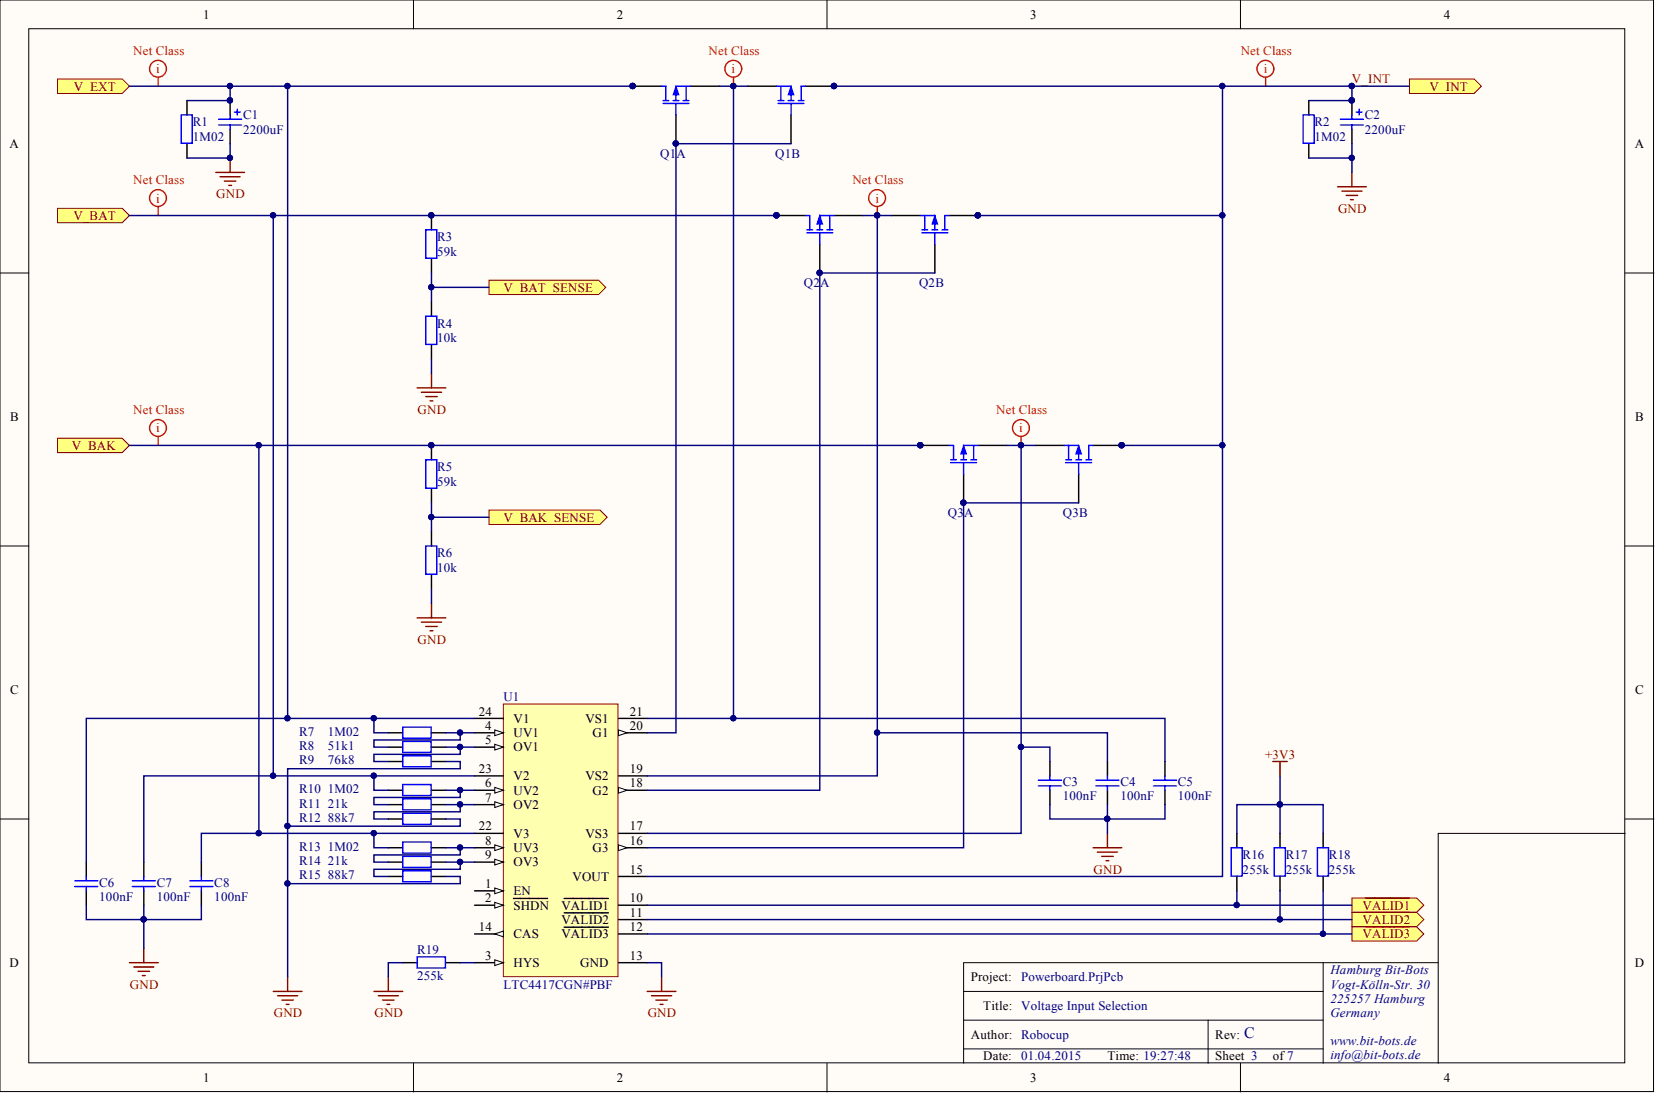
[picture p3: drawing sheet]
<svg xmlns="http://www.w3.org/2000/svg" width="292mm" height="193mm" viewBox="0 0 292 193" stroke-linecap="round" stroke-linejoin="round" font-family="sans-serif">
<defs><g id="words">
<text font-size="2.8" fill="#000080" x="219.4" y="183.2">C</text>
<g font-size="2.3">
<text x="35.9" y="3.3">1</text>
<text x="108.8" y="3.3">2</text>
<text x="181.7" y="3.3">3</text>
<text x="254.7" y="3.3">4</text>
<text x="1.7" y="26.1">A</text>
<text x="288.4" y="26.1">A</text>
<text x="1.8" y="74.3">B</text>
<text x="288.4" y="74.3">B</text>
<text x="1.8" y="122.4">C</text>
<text x="288.4" y="122.4">C</text>
<text x="84.5" y="126.2">24</text>
<text x="85.6" y="128.7">4</text>
<text x="85.6" y="131.3">5</text>
<text x="90.6" y="130">UV1</text>
<text x="90.6" y="127.5">V1</text>
<text x="103.3" y="127.5">VS1</text>
<text x="104.5" y="130">G1</text>
<text x="111.1" y="128.7">20</text>
<text x="111.1" y="126.2">21</text>
<text x="84.5" y="136.4">23</text>
<text x="90.6" y="132.6">OV1</text>
<text x="90.6" y="137.6">V2</text>
<text x="103.3" y="137.6">VS2</text>
<text x="111.1" y="136.4">19</text>
<text x="85.6" y="138.9">6</text>
<text x="85.6" y="141.4">7</text>
<text x="90.6" y="140.2">UV2</text>
<text x="90.6" y="142.7">OV2</text>
<text x="104.5" y="140.2">G2</text>
<text x="111.1" y="138.9">18</text>
<text x="84.5" y="146.5">22</text>
<text x="85.6" y="149">8</text>
<text x="90.6" y="147.8">V3</text>
<text x="103.3" y="147.8">VS3</text>
<text x="111.1" y="149">16</text>
<text x="111.1" y="146.5">17</text>
<text x="85.6" y="151.6">9</text>
<text x="90.6" y="150.3">UV3</text>
<text x="90.6" y="152.8">OV3</text>
<text x="101" y="155.4">VOUT</text>
<text x="104.5" y="150.3">G3</text>
<text x="111.1" y="154.1">15</text>
<text x="85.6" y="156.6">1</text>
<text x="85.6" y="159.2">2</text>
<text x="90.6" y="157.9">EN</text>
<text x="90.6" y="160.4">SHDN</text>
<text x="99" y="160.4">VALID1</text>
<text x="111.1" y="159.2">10</text>
<text x="111.1" y="161.7">11</text>
<text x="84.5" y="164.2">14</text>
<text x="90.6" y="165.5">CAS</text>
<text x="99" y="163">VALID2</text>
<text x="99" y="165.5">VALID3</text>
<text x="111.1" y="164.2">12</text>
<text x="1.7" y="170.6">D</text>
<text x="85.6" y="169.3">3</text>
<text x="90.6" y="170.6">HYS</text>
<text x="102.3" y="170.6">GND</text>
<text x="111.1" y="169.3">13</text>
<text x="171.2" y="173.1">Project:</text>
<text x="288.4" y="170.6">D</text>
<text x="173.4" y="178.2">Title: Voltage Input Selection</text>
<text x="171.2" y="183.2">Author: Robocup</text>
<text x="214.4" y="183.2">Rev:</text>
<text x="35.9" y="190.8">1</text>
<text x="108.8" y="190.8">2</text>
<text x="173.4" y="187">Date:</text>
<text x="181.7" y="190.8">3</text>
<text x="195.3" y="187">Time: 19:27:48</text>
<text x="214.4" y="187">Sheet 3</text>
<text x="224.5" y="187">of7</text>
<text x="254.7" y="190.8">4</text>
</g>
<g font-size="2.3" fill="#f00">
<text x="23.5" y="9.6">Net Class</text>
<text x="125" y="9.6">Net Class</text>
<text x="218.8" y="9.6">Net Class</text>
<text x="27.6" y="12.9">i</text>
<text x="129" y="12.9">i</text>
<text x="222.9" y="12.9">i</text>
<text x="23.5" y="32.4">Net Class</text>
<text x="27.6" y="35.7">i</text>
<text x="150.4" y="32.4">Net Class</text>
<text x="154.4" y="35.7">i</text>
<text x="23.5" y="73">Net Class</text>
<text x="27.6" y="76.3">i</text>
<text x="175.7" y="73">Net Class</text>
<text x="179.8" y="76.3">i</text>
</g>
<g font-size="2.3" fill="#800000">
<text x="13" y="16">V_EXT</text>
<text x="238.5" y="14.7">V_INT</text>
<text x="252.2" y="16">V_INT</text>
<text x="38.1" y="35">GND</text>
<text x="12.9" y="38.8">V_BAT</text>
<text x="236" y="37.5">GND</text>
<text x="88.8" y="51.4">V_BAT_SENSE</text>
<text x="73.7" y="73">GND</text>
<text x="12.7" y="79.3">V_BAK</text>
<text x="88.8" y="92">V_BAK_SENSE</text>
<text x="73.7" y="113.5">GND</text>
<text x="223.2" y="133.8">+3V3</text>
<text x="192.9" y="154.1">GND</text>
<text x="240.3" y="160.4">VALID1</text>
<text x="240.3" y="163">VALID2</text>
<text x="240.3" y="165.5">VALID3</text>
<text x="22.9" y="174.4">GND</text>
<text x="48.3" y="179.4">GND</text>
<text x="66" y="179.4">GND</text>
<text x="114.2" y="179.4">GND</text>
</g>
<g font-size="2.3" fill="#000080">
<text x="34" y="22.3">R1</text>
<text x="42.9" y="21">C1</text>
<text x="42.9" y="23.6">2200uF</text>
<text x="231.9" y="22.3">R2</text>
<text x="240.7" y="21">C2</text>
<text x="240.7" y="23.6">2200uF</text>
<text x="34" y="24.8">1M02</text>
<text x="116.4" y="27.9">Q1</text>
<text x="119.3" y="27.9">A</text>
<text x="136.7" y="27.9">Q1B</text>
<text x="231.9" y="24.8">1M02</text>
<text x="77.1" y="42.6">R3</text>
<text x="77.1" y="45.1">59k</text>
<text x="141.8" y="50.7">Q2</text>
<text x="144.7" y="50.7">A</text>
<text x="162.1" y="50.7">Q2B</text>
<text x="77.1" y="57.8">R4</text>
<text x="77.1" y="60.3">10k</text>
<text x="77.1" y="83.1">R5</text>
<text x="77.1" y="85.7">59k</text>
<text x="167.2" y="91.2">Q3</text>
<text x="170.1" y="91.2">A</text>
<text x="187.5" y="91.2">Q3B</text>
<text x="77.1" y="98.3">R6</text>
<text x="77.1" y="100.9">10k</text>
<text x="88.8" y="123.7">U1</text>
<text x="52.8" y="129.8">R7</text>
<text x="57.8" y="129.8">1M02</text>
<text x="52.8" y="132.3">R8</text>
<text x="52.8" y="134.8">R9</text>
<text x="57.8" y="132.3">51k1</text>
<text x="57.8" y="134.8">76k8</text>
<text x="52.8" y="139.9">R10</text>
<text x="52.8" y="142.4">R11</text>
<text x="57.8" y="139.9">1M02</text>
<text x="57.8" y="142.4">21k</text>
<text x="187.5" y="138.6">C3</text>
<text x="187.5" y="141.2">100nF</text>
<text x="197.6" y="138.6">C4</text>
<text x="197.6" y="141.2">100nF</text>
<text x="207.8" y="138.6">C5</text>
<text x="207.8" y="141.2">100nF</text>
<text x="52.8" y="145">R12</text>
<text x="57.8" y="145">88k7</text>
<text x="52.8" y="150">R13</text>
<text x="52.8" y="152.6">R14</text>
<text x="52.8" y="155.1">R15</text>
<text x="57.8" y="150">1M02</text>
<text x="57.8" y="152.6">21k</text>
<text x="57.8" y="155.1">88k7</text>
<text x="219.2" y="151.6">R16</text>
<text x="219.2" y="154.1">255k</text>
<text x="226.8" y="151.6">R17</text>
<text x="226.8" y="154.1">255k</text>
<text x="234.4" y="151.6">R18</text>
<text x="234.4" y="154.1">255k</text>
<text x="17.5" y="156.4">C6</text>
<text x="17.5" y="158.9">100nF</text>
<text x="27.7" y="156.4">C7</text>
<text x="27.7" y="158.9">100nF</text>
<text x="37.8" y="156.4">C8</text>
<text x="37.8" y="158.9">100nF</text>
<text x="73.6" y="168.3">R19</text>
<text x="73.6" y="172.8">255k</text>
<text x="180.1" y="173.1">Powerboard.PrjPcb</text>
<text x="234.7" y="171.8">Hamburg Bit-Bots</text>
<text x="88.8" y="174.4">LTC4417CGN#PBF</text>
<text x="234.7" y="174.4">Vogt-Kölln-Str. 30</text>
<text x="234.7" y="176.9">225257 Hamburg</text>
<text x="234.7" y="179.4">Germany</text>
<text x="234.7" y="184.3">www.bit-bots.de</text>
<text x="180.1" y="187">01.04.2015</text>
<text x="234.7" y="186.8">info@bit-bots.de</text>
</g>
</g></defs>
<g fill="#fffcf8" stroke="#000" stroke-width=".18">
<path d="M0 0h291.7v192.5h-291.7z"/>
<path d="M5.1 5.1h281.5v182.4h-281.5z"/>
</g>
<g fill="none" stroke="#000" stroke-width=".18">
<path d="M72.9 0v5.1M145.9 0v5.1M218.8 0v5.1M0 48.2h5.1M286.7 48.2h5M0 96.3h5.1M286.7 96.3h5M0 144.5h5.1M286.7 147h-33v40.5M286.7 144.5h5M170 179.9h63.4M170 174.9h63.4"/>
<path d="M213.1 179.9v7.6M233.4 169.8v17.7M253.7 169.8h-83.7v17.7M72.9 187.5v5.1M145.9 187.5v5.1M170 185h63.4M218.8 187.5v5.1"/>
</g>
<path d="M88.8 124.2h20.2v48.1h-20.2z" fill="#ffffb0" stroke="#800000" stroke-width=".18"/>
<path d="M83.7 157.1h5.1" fill="none" stroke="#000" stroke-width=".25"/>
<path d="M87.3 156.6l1.5 .5-1.5 .5z" fill="#fffcf8"/>
<path d="M87.3 156.6l1.5 .5-1.5 .5z" fill="none" stroke="#000" stroke-width=".18"/>
<path d="M83.7 159.7h5.1" fill="none" stroke="#000" stroke-width=".25"/>
<path d="M87.3 159.2l1.5 .5-1.5 .5z" fill="#fffcf8"/>
<path d="M87.3 159.2l1.5 .5-1.5 .5z" fill="none" stroke="#000" stroke-width=".18"/>
<path d="M90.6 158.5h6M83.7 169.8h5.1" fill="none" stroke="#000" stroke-width=".25"/>
<path d="M87.3 169.3l1.5 .5-1.5 .5z" fill="#fffcf8"/>
<path d="M87.3 169.3l1.5 .5-1.5 .5z" fill="none" stroke="#000" stroke-width=".18"/>
<path d="M83.7 129.3h5.1" fill="none" stroke="#000" stroke-width=".25"/>
<path d="M87.3 128.7l1.5 .6-1.5 .5z" fill="#fffcf8"/>
<path d="M87.3 128.7l1.5 .6-1.5 .5z" fill="none" stroke="#000" stroke-width=".18"/>
<path d="M83.7 131.8h5.1" fill="none" stroke="#000" stroke-width=".25"/>
<path d="M87.3 131.3l1.5 .5-1.5 .5z" fill="#fffcf8"/>
<path d="M87.3 131.3l1.5 .5-1.5 .5z" fill="none" stroke="#000" stroke-width=".18"/>
<path d="M83.7 139.4h5.1" fill="none" stroke="#000" stroke-width=".25"/>
<path d="M87.3 138.9l1.5 .5-1.5 .5z" fill="#fffcf8"/>
<path d="M87.3 138.9l1.5 .5-1.5 .5z" fill="none" stroke="#000" stroke-width=".18"/>
<path d="M83.7 141.9h5.1" fill="none" stroke="#000" stroke-width=".25"/>
<path d="M87.3 141.4l1.5 .5-1.5 .5z" fill="#fffcf8"/>
<path d="M87.3 141.4l1.5 .5-1.5 .5z" fill="none" stroke="#000" stroke-width=".18"/>
<path d="M83.7 149.5h5.1" fill="none" stroke="#000" stroke-width=".25"/>
<path d="M87.3 149l1.5 .5-1.5 .5z" fill="#fffcf8"/>
<path d="M87.3 149l1.5 .5-1.5 .5z" fill="none" stroke="#000" stroke-width=".18"/>
<path d="M83.7 152.1h5.1" fill="none" stroke="#000" stroke-width=".25"/>
<path d="M87.3 151.6l1.5 .5-1.5 .5z" fill="#fffcf8"/>
<path d="M87.3 151.6l1.5 .5-1.5 .5z" fill="none" stroke="#000" stroke-width=".18"/>
<path d="M99.5 158.5h7.8M109.1 159.7h5.1M83.7 164.7h5.1M99.5 161h7.8M99.5 163.5h7.8M109.1 162.2h5.1M109.1 164.7h5.1M109.1 169.8h5.1" fill="none" stroke="#000" stroke-width=".25"/>
<path d="M87.3 164.7l1.5-.5v1z" fill="#fffcf8"/>
<path d="M87.3 164.7l1.5-.5v1z" fill="none" stroke="#000" stroke-width=".18"/>
<path d="M109.1 154.6h5.1M109.1 149.5h5.1" fill="none" stroke="#000" stroke-width=".25"/>
<path d="M109.1 149l1.5 .5-1.5 .5z" fill="#fffcf8"/>
<path d="M109.1 149l1.5 .5-1.5 .5z" fill="none" stroke="#000" stroke-width=".18"/>
<path d="M109.1 139.4h5.1M109.1 147h5.1" fill="none" stroke="#000" stroke-width=".25"/>
<path d="M109.1 138.9l1.5 .5-1.5 .5z" fill="#fffcf8"/>
<path d="M109.1 138.9l1.5 .5-1.5 .5z" fill="none" stroke="#000" stroke-width=".18"/>
<path d="M109.1 136.9h5.1M109.1 129.3h5.1" fill="none" stroke="#000" stroke-width=".25"/>
<path d="M109.1 128.7l1.5 .6-1.5 .5z" fill="#fffcf8"/>
<path d="M109.1 128.7l1.5 .6-1.5 .5z" fill="none" stroke="#000" stroke-width=".18"/>
<g fill="none" stroke="#000" stroke-width=".25">
<path d="M40.6 17.7v2.6M40.6 22.8v2.5M68.5 129.3h2.5M68.5 131.8h2.5M68.5 134.3h2.5M68.5 139.4h2.5M76.1 129.3h2.5M76.1 131.8h2.5M76.1 134.3h2.5M76.1 139.4h2.5M83.7 126.7h5.1M83.7 136.9h5.1"/>
<path d="M109.1 126.7h5.1M185.2 134.3v2.6M185.2 139.4v2.5M195.3 134.3v2.6M195.3 139.4v2.5M205.5 134.3v2.6M205.5 139.4v2.5M15.2 152.1v2.5M15.2 157.1v2.6M25.4 152.1v2.5M25.4 157.1v2.6M35.5 152.1v2.5"/>
<path d="M35.5 157.1v2.6M68.5 141.9h2.5M68.5 144.5h2.5M68.5 149.5h2.5M68.5 152.1h2.5M68.5 154.6h2.5M76.1 141.9h2.5M76.1 144.5h2.5M76.1 149.5h2.5M76.1 152.1h2.5M76.1 154.6h2.5M83.7 147h5.1"/>
<path d="M218.2 147v2.5M218.2 154.6v2.5M225.8 147v2.5M225.8 154.6v2.5M233.4 147v2.5M233.4 154.6v2.5M71 169.8h2.6M78.6 169.8h2.6"/>
</g>
<g fill="none" stroke="#00f" stroke-width=".25">
<path d="M41.4 19.8h1M41.9 19.3v1M38.6 21h4M38.6 22h4M40.6 20.3v.7M40.6 22v.8M71 128.2h5v2h-5zM71 130.8h5v1.9h-5zM71 133.3h5v2h-5zM71 138.4h5v1.9h-5zM183.2 137.6h4M183.2 138.6h4"/>
<path d="M185.2 136.9v.7M185.2 138.6v.8M193.3 137.6h4.1M193.3 138.6h4.1M195.3 136.9v.7M195.3 138.6v.8M203.5 137.6h4M203.5 138.6h4M205.5 136.9v.7M205.5 138.6v.8M13.2 155.4h4.1M13.2 156.4h4.1"/>
<path d="M15.2 154.6v.8M15.2 156.4v.7M23.3 155.4h4.1M23.3 156.4h4.1M25.4 154.6v.8M25.4 156.4v.7M33.5 155.4h4M33.5 156.4h4M35.5 154.6v.8M35.5 156.4v.7M71 140.9h5v2h-5zM71 143.4h5v2h-5z"/>
<path d="M71 148.5h5v2h-5zM71 151.1h5v1.9h-5zM71 153.6h5v1.9h-5zM217.2 149.5h1.9v5h-1.9zM224.8 149.5h1.9v5h-1.9zM232.4 149.5h1.9v5h-1.9zM73.6 168.8h5v1.9h-5z"/>
</g>
<g fill="none" stroke="#800000" stroke-width=".25">
<path d="M38.1 30.4h5M38.8 31.2h3.6M39.6 31.9h2M40.3 32.7h.5M40.6 27.9v2.5M192.8 149.5h5.1M193.6 150.3h3.5M194.3 151.1h2.1M195.1 151.8h.5M195.3 147v2.5M22.8 169.8h5.1M23.6 170.6h3.5"/>
<path d="M24.4 171.3h2M25.1 172.1h.5M25.4 167.3v2.5M48.2 174.9h5.1M49 175.6h3.5M49.7 176.4h2.1M50.5 177.2h.5M50.7 172.3v2.6M66 174.9h5M66.7 175.6h3.6M67.5 176.4h2M68.2 177.2h.5"/>
<path d="M68.5 172.3v2.6M114.2 174.9h5M114.9 175.6h3.6M115.7 176.4h2M116.4 177.2h.5M116.7 172.3v2.6"/>
</g>
<g fill="#000080" stroke="#000080" stroke-width=".18">
<circle cx="40.6" cy="17.7" r=".47"/>
<circle cx="40.6" cy="27.8" r=".47"/>
</g>
<g fill="#ffff80" stroke="#800000" stroke-width=".18">
<path d="M10.1 13.9h11.5l1.2 1.3-1.2 1.3h-11.5z" fill-rule="evenodd"/>
<path d="M10.1 36.7h11.5l1.2 1.3-1.2 1.3h-11.5z" fill-rule="evenodd"/>
<path d="M10.1 77.3h11.5l1.2 1.3-1.2 1.2h-11.5z" fill-rule="evenodd"/>
</g>
<path d="M238.5 17.7v2.6M238.5 22.8v2.5" fill="none" stroke="#000" stroke-width=".25"/>
<circle cx="238.4" cy="17.7" r=".47" fill="#000080" stroke="#000080" stroke-width=".18"/>
<path d="M239.2 19.8h1M239.7 19.3v1M236.4 21h4.1M236.4 22h4.1M238.5 20.3v.7M238.5 22v.8" fill="none" stroke="#00f" stroke-width=".25"/>
<path d="M235.9 32.9h5.1M236.7 33.7h3.5M237.5 34.5h2M238.2 35.2h.5M238.5 30.4v2.5" fill="none" stroke="#800000" stroke-width=".25"/>
<g fill="#ffff80" stroke="#800000" stroke-width=".18">
<path d="M248.6 13.9h11.4l1.3 1.3-1.3 1.3h-11.4z" fill-rule="evenodd"/>
<path d="M238.5 158.4h11.4l1.2 1.3-1.2 1.2h-11.4z" fill-rule="evenodd"/>
</g>
<path d="M240.8 158.4h7.8" fill="none" stroke="#800000" stroke-width=".25"/>
<path d="M238.5 160.9h11.4l1.2 1.3-1.2 1.3h-11.4z" fill-rule="evenodd" fill="#ffff80" stroke="#800000" stroke-width=".18"/>
<path d="M240.8 160.9h7.8" fill="none" stroke="#800000" stroke-width=".25"/>
<path d="M238.5 163.5h11.4l1.2 1.2-1.2 1.3h-11.4z" fill-rule="evenodd" fill="#ffff80" stroke="#800000" stroke-width=".18"/>
<path d="M224.5 134.3h2.5M225.8 134.3v2.6M240.8 163.5h7.8" fill="none" stroke="#800000" stroke-width=".25"/>
<g fill="#000080" stroke="#000080" stroke-width=".18">
<circle cx="238.4" cy="15.2" r=".47"/>
<circle cx="111.6" cy="15.2" r=".47"/>
<circle cx="119.2" cy="25.3" r=".47"/>
</g>
<g fill="none" stroke="#f00" stroke-width=".25">
<path d="M27.9 13.7v1.5M223.2 13.7v1.5M27.9 36.5v1.5M27.9 77v1.6"/>
<circle cx="27.9" cy="12.1" r="1.48"/>
<circle cx="223.2" cy="12.1" r="1.48"/>
<circle cx="27.9" cy="34.9" r="1.48"/>
<circle cx="27.9" cy="75.5" r="1.48"/>
</g>
<path d="M33 17.7v2.6M111.6 15.2h5.1M121.8 15.2h5M230.9 17.7v2.6M33 25.3v2.6M119.2 20.3v5M230.9 25.3v2.6" fill="none" stroke="#000" stroke-width=".25"/>
<path d="M116.9 18.2h4.6M116.9 17.7h1.1M117.5 15.2v2.5M118.7 17.7h1M119.2 18.2v2.1M120.5 17.7h1M121 15.2v2.5M121.8 15.2h-2.6v2.5M32 20.3h1.9v5h-1.9zM229.8 20.3h2v5h-2z" fill="none" stroke="#00f" stroke-width=".25"/>
<path d="M119.2 15.2l.5 1.5h-1z" fill="#00f"/>
<path d="M119.2 15.2l.5 1.5h-1z" fill="none" stroke="#00f" stroke-width=".18"/>
<path d="M116.7 15.2h.8M137 15.2h2.5v2.5M137.2 18.2h4.6M137.2 17.7h1.1M137.8 15.2v2.5M139 17.7h1M139.5 18.2v2.1M140.8 17.7h1M141.3 15.2v2.5" fill="none" stroke="#00f" stroke-width=".25"/>
<path d="M111.6 15.2h.1M131.9 15.2h5.1M142.1 15.2h5M139.5 20.3v5" fill="none" stroke="#000" stroke-width=".25"/>
<g fill="#000080" stroke="#000080" stroke-width=".18">
<circle cx="111.6" cy="15.2" r=".47"/>
<circle cx="119.2" cy="25.3" r=".47"/>
<circle cx="147.1" cy="15.2" r=".47"/>
</g>
<path d="M139.5 15.2l.5 1.5h-1z" fill="#00f"/>
<path d="M139.5 15.2l.5 1.5h-1z" fill="none" stroke="#00f" stroke-width=".18"/>
<path d="M141.3 15.2h.8M142.8 38v2.6M146.4 38v2.6M147.1 38h-2.5v2.6M142.3 41.1h4.6M142.3 40.6h1M144.1 40.6h1M144.6 41.1v2M145.9 40.6h1" fill="none" stroke="#00f" stroke-width=".25"/>
<path d="M147.1 15.2h.1M137 38h5.1M147.1 38h5.1M144.6 43.1v5.1" fill="none" stroke="#000" stroke-width=".25"/>
<g fill="#000080" stroke="#000080" stroke-width=".18">
<circle cx="147.1" cy="15.2" r=".47"/>
<circle cx="137" cy="38" r=".47"/>
<circle cx="144.6" cy="48.1" r=".47"/>
</g>
<path d="M144.6 38l.5 1.5h-1z" fill="#00f"/>
<path d="M144.6 38l.5 1.5h-1z" fill="none" stroke="#00f" stroke-width=".18"/>
<path d="M142.1 38h.7M162.4 38h2.5v2.6M163.1 38v2.6M166.7 38v2.6M162.6 41.1h4.6M162.6 40.6h1M164.4 40.6h1M164.9 41.1v2M166.2 40.6h1" fill="none" stroke="#00f" stroke-width=".25"/>
<path d="M137 38h.1M157.3 38h5.1M167.4 38h5.1M164.9 43.1v5.1" fill="none" stroke="#000" stroke-width=".25"/>
<g fill="#000080" stroke="#000080" stroke-width=".18">
<circle cx="137" cy="38" r=".47"/>
<circle cx="144.6" cy="48.1" r=".47"/>
<circle cx="172.5" cy="38" r=".47"/>
</g>
<path d="M164.9 38l.5 1.5h-1z" fill="#00f"/>
<path d="M164.9 38l.5 1.5h-1z" fill="none" stroke="#00f" stroke-width=".18"/>
<path d="M166.7 38h.7M168.2 78.6v2.5M171.7 78.6v2.5M172.5 78.6h-2.5v2.5M167.7 81.6h4.6M167.7 81.1h1M169.5 81.1h1M170 81.6v2M171.2 81.1h1.1" fill="none" stroke="#00f" stroke-width=".25"/>
<path d="M172.5 38h.1M162.4 78.6h5M172.5 78.6h5.1M170 83.6v5.1" fill="none" stroke="#000" stroke-width=".25"/>
<g fill="#000080" stroke="#000080" stroke-width=".18">
<circle cx="172.5" cy="38" r=".47"/>
<circle cx="162.3" cy="78.5" r=".47"/>
<circle cx="169.9" cy="88.7" r=".47"/>
</g>
<path d="M170 78.6l.5 1.5h-1z" fill="#00f"/>
<path d="M170 78.6l.5 1.5h-1z" fill="none" stroke="#00f" stroke-width=".18"/>
<path d="M167.4 78.6h.8M187.7 78.6h2.6v2.5M188.5 78.6v2.5M192 78.6v2.5M188 81.6h4.5M188 81.1h1M189.8 81.1h1M190.3 81.6v2M191.5 81.1h1" fill="none" stroke="#00f" stroke-width=".25"/>
<path d="M162.4 78.6h.1M182.7 78.6h5M192.8 78.6h5.1M190.3 83.6v5.1" fill="none" stroke="#000" stroke-width=".25"/>
<g fill="#000080" stroke="#000080" stroke-width=".18">
<circle cx="162.3" cy="78.5" r=".47"/>
<circle cx="169.9" cy="88.7" r=".47"/>
<circle cx="197.8" cy="78.5" r=".47"/>
</g>
<path d="M190.3 78.6l.5 1.5h-1z" fill="#00f"/>
<path d="M190.3 78.6l.5 1.5h-1z" fill="none" stroke="#00f" stroke-width=".18"/>
<path d="M75.1 40.6h1.9v4.9h-1.9zM75.1 55.8h1.9v5h-1.9zM192 78.6h.8M75.1 81.1h1.9v5h-1.9zM75.1 96.3h1.9v5h-1.9z" fill="none" stroke="#00f" stroke-width=".25"/>
<path d="M76.1 38v2.6M76.1 45.6v2.6M76.1 53.2v2.6M76.1 60.8v2.6M76.1 78.6v2.5M197.9 78.6h.1M76.1 86.2v2.5M76.1 93.8v2.5M76.1 101.4v2.5" fill="none" stroke="#000" stroke-width=".25"/>
<g fill="#000080" stroke="#000080" stroke-width=".18">
<circle cx="197.8" cy="78.5" r=".47"/>
<circle cx="129.3" cy="15.2" r=".47"/>
<circle cx="154.7" cy="38" r=".47"/>
<circle cx="180.1" cy="78.5" r=".47"/>
<circle cx="76.1" cy="38" r=".47"/>
<circle cx="76.1" cy="78.5" r=".47"/>
</g>
<g fill="none" stroke="#f00" stroke-width=".25">
<path d="M129.4 13.7v1.5M154.7 36.5v1.5M180.1 77v1.6"/>
<circle cx="129.3" cy="12.1" r="1.48"/>
<circle cx="154.7" cy="34.9" r="1.48"/>
<circle cx="180.1" cy="75.5" r="1.48"/>
</g>
<path d="M73.6 68.4h5M74.3 69.2h3.6M75.1 70h2M75.9 70.7h.5M76.1 65.9v2.5M73.6 109h5M74.3 109.7h3.6M75.1 110.5h2M75.9 111.3h.5M76.1 106.4v2.6" fill="none" stroke="#800000" stroke-width=".25"/>
<g fill="#ffff80" stroke="#800000" stroke-width=".18">
<path d="M86.3 49.4h19.3l1.3 1.3-1.3 1.3h-19.3z" fill-rule="evenodd"/>
<path d="M86.3 90h19.5l1.3 1.2-1.3 1.3h-19.5z" fill-rule="evenodd"/>
</g>
<g fill="none" stroke="#000080" stroke-width=".25">
<path d="M22.8 15.2h88.8M40.6 15.2v2.5h-7.6M50.7 15.2v111.5h15.3M126.8 15.2h5.1M129.4 15.2v111.5M147.1 15.2h68.5v139.4h-101.4M215.6 15.2h33M238.5 15.2v2.5h-7.6M22.8 38h114.2M40.6 25.3v2.6h-7.6M48.2 38v98.9h17.8M139.5 25.3h-20.3v104h-5"/>
<path d="M152.2 38h2.5v98.9h-40.5M154.7 38h2.6M172.5 38h43.1M230.9 27.9h7.6M238.5 25.3v5.1M76.1 48.2v5M76.1 50.7h10.2M164.9 48.2h-20.3v91.2h-30.4M22.8 78.6h139.6M45.7 78.6v68.4h20.3M76.1 63.4v2.5M177.6 78.6h5.1"/>
<path d="M180.1 78.6v68.4h-65.9M197.9 78.6h17.7M76.1 88.7v2.5M86.3 91.2h-10.2v2.6M190.3 88.7h-20.3v60.8h-55.8M76.1 103.9v2.5M48.2 136.9h-22.8v15.2M50.7 126.7h-35.5v25.4M78.6 129.3h2.6v1.2h-15.2v1.3h2.5M78.6 139.4h2.6v1.3h-15.2v1.2h2.5M78.6 134.3h2.6v1.3h-30.5v10.1h30.5v-1.2h-2.6M78.6 131.8h5.1"/>
<path d="M81.2 131.8v1.3h-15.2v1.2h2.5M81.2 129.3h2.5M81.2 139.4h2.5M83.7 136.9h-17.7v2.5h2.5M83.7 126.7h-17.7v2.6h2.5M114.2 126.7h91.3v7.6M154.7 129.3h40.6v5M180.1 131.8h5.1v2.5M225.8 136.9v10.1M15.2 159.7v2.5h20.3v-2.5M25.4 159.7v7.6M45.7 147h-10.2v5.1"/>
<path d="M50.7 145.7v10.2h30.5v-1.3h-2.6M50.7 155.9v16.4M78.6 149.5h2.6v1.3h-15.2v1.3h2.5M78.6 141.9h2.6v1.3h-15.2v1.3h2.5M78.6 152.1h2.6v1.2h-15.2v1.3h2.5M81.2 152.1h2.5M81.2 149.5h2.5M81.2 141.9h2.5M83.7 147h-17.7v2.5h2.5M114.2 159.7h124.3M185.2 141.9v2.6h20.3v-2.6M195.3 141.9v5.1"/>
<path d="M218.2 147v-5.1h15.2v5.1M218.2 157.1v2.6M225.8 157.1v5.1M233.4 157.1v7.6M71 169.8h-2.5v2.5M81.2 169.8h2.5M114.2 169.8h2.5v2.5M114.2 162.2h124.3M114.2 164.7h124.3"/>
</g>
<g fill="#000080" stroke="#000080" stroke-width=".18">
<circle cx="119.2" cy="25.3" r=".47"/>
<circle cx="172.5" cy="38" r=".47"/>
<circle cx="215.6" cy="38" r=".47"/>
<circle cx="197.8" cy="78.5" r=".47"/>
<circle cx="215.6" cy="78.5" r=".47"/>
<circle cx="81.1" cy="129.2" r=".47"/>
<circle cx="81.1" cy="131.8" r=".47"/>
<circle cx="81.1" cy="139.4" r=".47"/>
<circle cx="81.1" cy="149.5" r=".47"/>
<circle cx="81.1" cy="141.9" r=".47"/>
<circle cx="81.1" cy="152" r=".47"/>
<circle cx="65.9" cy="136.8" r=".47"/>
<circle cx="65.9" cy="126.7" r=".47"/>
<circle cx="50.7" cy="145.7" r=".47"/>
<circle cx="50.7" cy="155.8" r=".47"/>
<circle cx="65.9" cy="147" r=".47"/>
<circle cx="180.1" cy="131.8" r=".47"/>
<circle cx="45.6" cy="147" r=".47"/>
<circle cx="48.2" cy="136.8" r=".47"/>
<circle cx="238.4" cy="27.8" r=".47"/>
<circle cx="45.6" cy="78.5" r=".47"/>
<circle cx="48.2" cy="38" r=".47"/>
<circle cx="50.7" cy="126.7" r=".47"/>
<circle cx="50.7" cy="15.2" r=".47"/>
<circle cx="129.3" cy="15.2" r=".47"/>
<circle cx="129.3" cy="126.7" r=".47"/>
<circle cx="144.6" cy="48.1" r=".47"/>
<circle cx="218.1" cy="159.6" r=".47"/>
<circle cx="225.7" cy="162.2" r=".47"/>
<circle cx="233.4" cy="164.7" r=".47"/>
<circle cx="40.6" cy="17.7" r=".47"/>
<circle cx="40.6" cy="15.2" r=".47"/>
<circle cx="40.6" cy="27.8" r=".47"/>
<circle cx="238.4" cy="17.7" r=".47"/>
<circle cx="238.4" cy="15.2" r=".47"/>
<circle cx="111.6" cy="15.2" r=".47"/>
<circle cx="215.6" cy="15.2" r=".47"/>
<circle cx="147.1" cy="15.2" r=".47"/>
<circle cx="169.9" cy="88.7" r=".47"/>
<circle cx="154.7" cy="38" r=".47"/>
<circle cx="76.1" cy="50.7" r=".47"/>
<circle cx="162.3" cy="78.5" r=".47"/>
<circle cx="76.1" cy="78.5" r=".47"/>
<circle cx="76.1" cy="91.2" r=".47"/>
<circle cx="225.7" cy="141.9" r=".47"/>
<circle cx="180.1" cy="78.5" r=".47"/>
<circle cx="76.1" cy="38" r=".47"/>
<circle cx="137" cy="38" r=".47"/>
<circle cx="25.3" cy="162.2" r=".47"/>
<circle cx="154.7" cy="129.2" r=".47"/>
<circle cx="195.3" cy="144.4" r=".47"/>
</g>
<use href="#words"/>
</svg>
